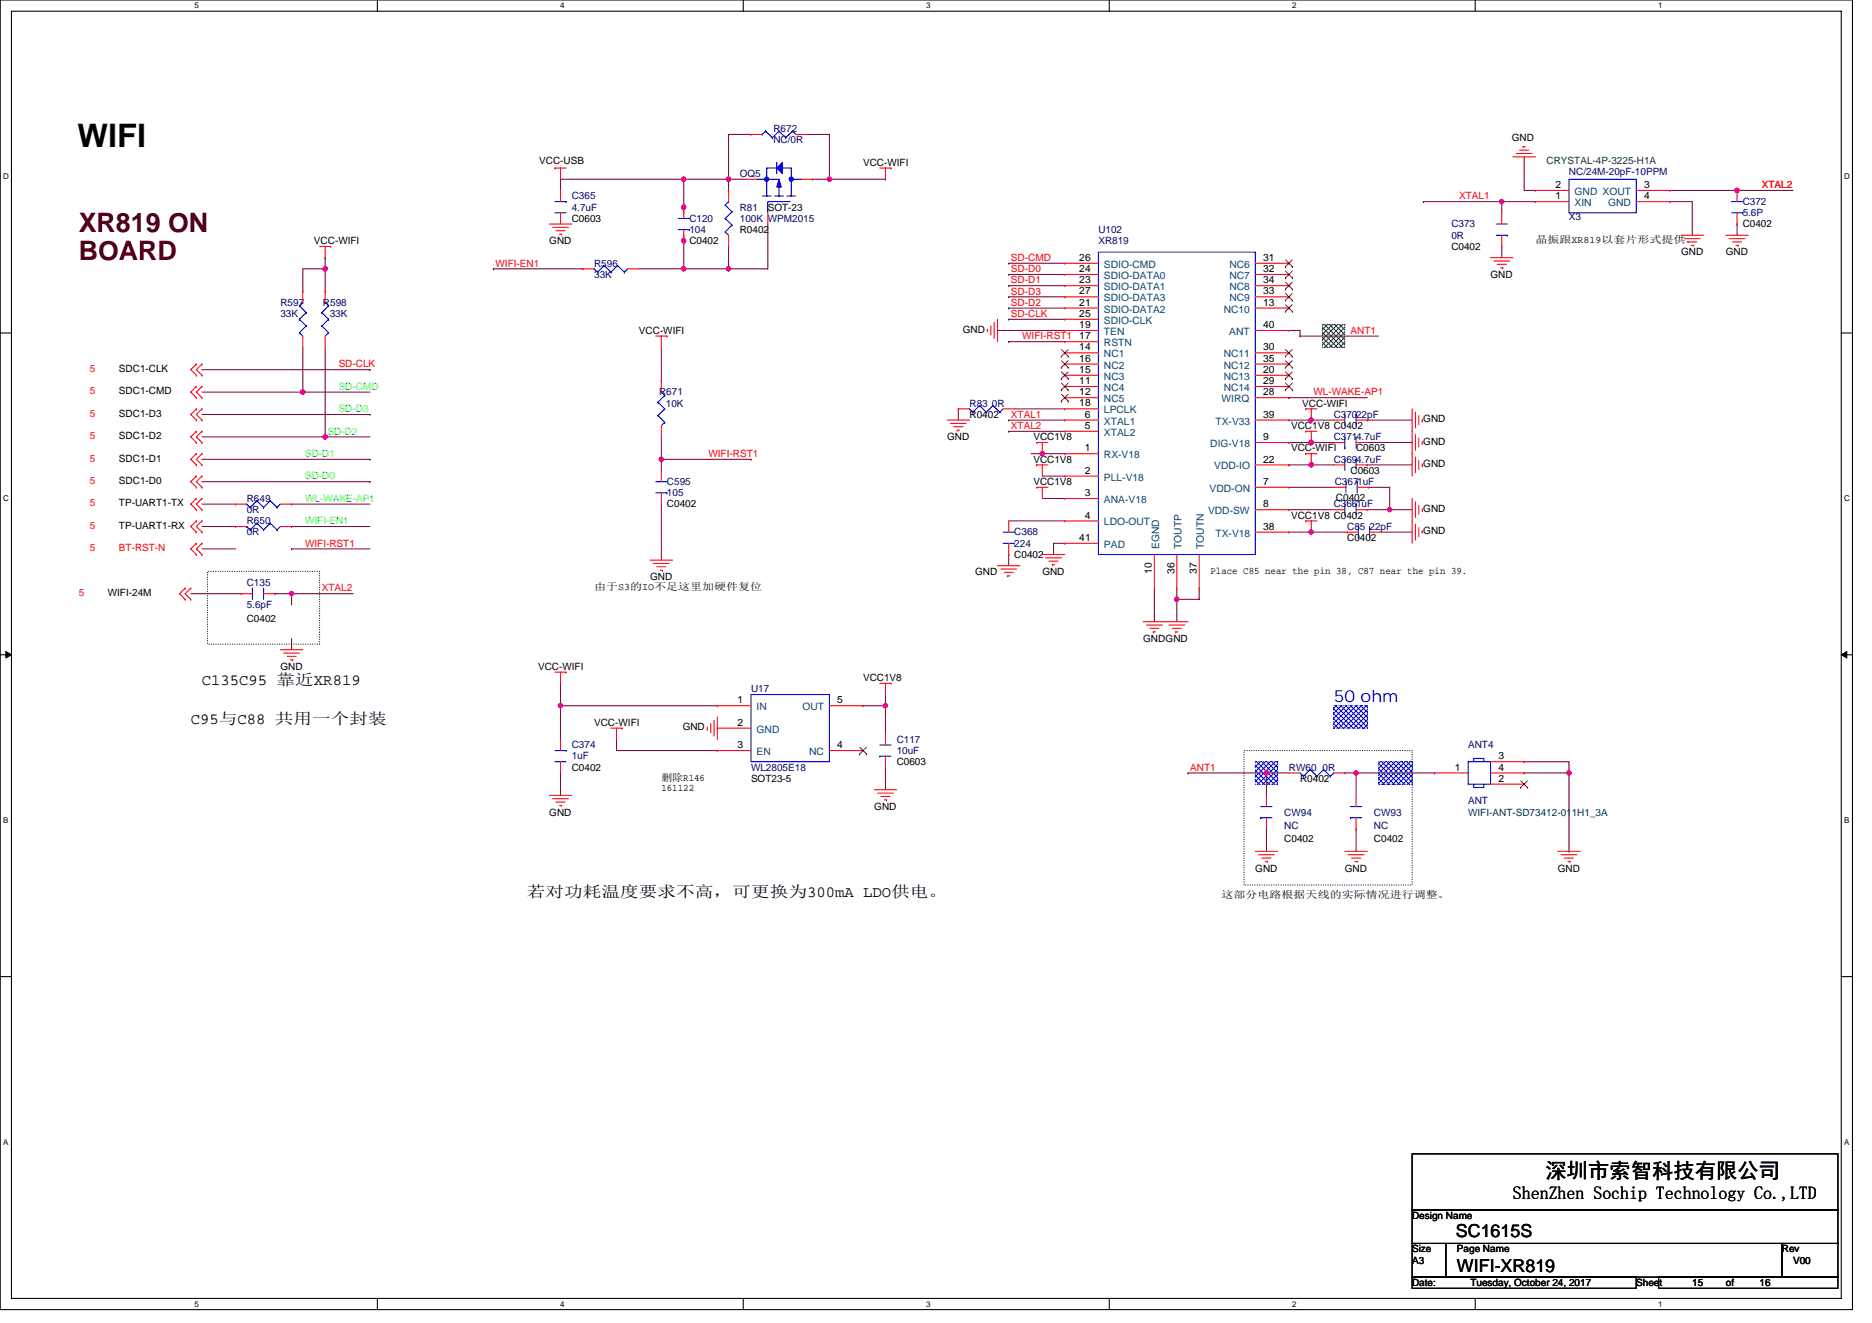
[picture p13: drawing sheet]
<svg xmlns="http://www.w3.org/2000/svg" width="297mm" height="210mm" viewBox="0 0 297 210" stroke-linecap="round" stroke-linejoin="round" font-family="sans-serif">
<defs><g id="words">
<text font-size="5.1" x="12.3" y="23.3">WIFI</text>
<g font-size="4.3" fill="#400000">
<text x="12.5" y="36.8">XR819 ON</text>
<text x="12.5" y="41.2">BOARD</text>
</g>
<text font-size="3.4" x="245.2" y="186.9">深圳市索智科技有限公司</text>
<g font-size="2.8">
<text x="240.1" y="190.4">ShenZhen Sochip Technology Co. ,,, LTD</text>
<text x="240.1" y="190.4">ShenZhen Sochip Technology Co.</text>
<text x="284" y="190.4">LTD</text>
<text x="231" y="196.3">SC1615S</text>
<text x="231.2" y="201.8">WIFI-XR819</text>
</g>
<text font-size="2.6" fill="#00f" x="211.6" y="111.4">50 ohm</text>
<g font-size="2.5">
<text x="32" y="108.6">C135C95 靠近XR819</text>
<text x="30.3" y="114.9">C95与C88 共用一个封装</text>
<text x="83.6" y="142.4">若对功耗温度要求不高，可更换为300mA LDO供电。</text>
</g>
<g font-size="1.6" fill="#000080">
<text x="122.7" y="21">R672</text>
<text x="122.7" y="22.8">NC/0R</text>
<text x="117.4" y="28.1">OQ5</text>
<text x="249" y="27.7">NC/24M-20pF-10PPM</text>
<text x="90.7" y="31.6">C365</text>
<text x="90.7" y="33.4">4.7uF</text>
<text x="109.4" y="35.2">C120</text>
<text x="117.4" y="33.4">R81</text>
<text x="117.4" y="35.2">100K WPM2015</text>
<text x="249" y="34.8">X3</text>
<text x="276.5" y="32.5">C372</text>
<text x="276.5" y="34.3">5.6P</text>
<text x="109.4" y="37">104</text>
<text x="174.3" y="37">U102</text>
<text x="174.3" y="38.8">XR819</text>
<text x="230.3" y="36.1">C373</text>
<text x="230.3" y="37.9">0R</text>
<text x="94.3" y="42.3">R596</text>
<text x="94.3" y="44.1">33K</text>
<text x="44.5" y="48.5">R597</text>
<text x="44.5" y="50.3">33K</text>
<text x="51.2" y="48.5">R598</text>
<text x="52.3" y="50.3">33K</text>
<text x="104.6" y="62.8">R671</text>
<text x="105.7" y="64.5">10K</text>
<text x="153.8" y="64.5">R83 0R</text>
<text x="211.6" y="66.3">C37022pF</text>
<text x="211.6" y="69.9">C3714.7uF</text>
<text x="105.8" y="77">C595</text>
<text x="211.6" y="73.4">C3694.7uF</text>
<text x="211.8" y="77">C3671uF</text>
<text x="39.2" y="79.7">R649</text>
<text x="39.2" y="81.4">0R</text>
<text x="39.2" y="83.2">R650</text>
<text x="105.8" y="78.8">105</text>
<text x="211.6" y="80.5">C3661uF</text>
<text x="39.2" y="85">0R</text>
<text x="160.9" y="85">C368</text>
<text x="160.9" y="86.8">224</text>
<text x="213.8" y="84.1">C85 22pF</text>
<text x="39.2" y="93">C135</text>
<text x="39.2" y="96.5">5.6pF</text>
<text x="119.2" y="109.9">U17</text>
<text x="90.7" y="118.8">C374</text>
<text x="142.3" y="117.9">C117</text>
<text x="142.3" y="119.7">10uF</text>
<text x="233" y="118.8">ANT4</text>
<text x="90.7" y="120.5">1uF</text>
<text x="119.2" y="122.3">WL2805E18</text>
<text x="204.5" y="122.3">RW60 0R</text>
<text x="203.8" y="129.4">CW94</text>
<text x="203.8" y="131.6">NC</text>
<text x="218" y="129.4">CW93</text>
<text x="218" y="131.6">NC</text>
<text x="233" y="127.7">ANT</text>
</g>
<g font-size="1.6">
<text x="239.9" y="22.4">GND</text>
<text x="85.6" y="26">VCC-USB</text>
<text x="136.9" y="26.3">VCC-WIFI</text>
<text x="246.8" y="29.8">2</text>
<text x="260.9" y="29.8">3</text>
<text x="90.7" y="35.2">C0603</text>
<text x="121.8" y="33.4">SOT-23</text>
<text x="246.8" y="31.6">1</text>
<text x="260.9" y="31.6">4</text>
<text x="49.8" y="38.8">VCC-WIFI</text>
<text x="87.2" y="38.8">GND</text>
<text x="109.4" y="38.8">C0402</text>
<text x="117.4" y="37">R0402</text>
<text x="171.3" y="41.4">26</text>
<text x="200.4" y="41.4">31</text>
<text x="230.3" y="39.6">C0402</text>
<text x="243.6" y="38.6">晶振跟XR819以套片形式提供。</text>
<text x="266.7" y="40.5">GND</text>
<text x="273.9" y="40.5">GND</text>
<text x="276.5" y="36.1">C0402</text>
<text x="171.3" y="43.2">24</text>
<text x="171.3" y="45">23</text>
<text x="171.3" y="46.7">27</text>
<text x="200.4" y="43.2">32</text>
<text x="200.4" y="45">34</text>
<text x="200.4" y="46.7">33</text>
<text x="236.5" y="44.1">GND</text>
<text x="101.4" y="53">VCC-WIFI</text>
<text x="152.8" y="52.8">GND</text>
<text x="171.3" y="48.5">21</text>
<text x="171.3" y="50.3">25</text>
<text x="171.3" y="52.1">19</text>
<text x="171.3" y="53.8">17</text>
<text x="200.4" y="48.5">13</text>
<text x="200.4" y="52.1">40</text>
<text x="18.9" y="59">SDC1-CLK</text>
<text x="171.3" y="55.6">14</text>
<text x="171.3" y="57.4">16</text>
<text x="171.3" y="59.2">15</text>
<text x="200.4" y="55.6">30</text>
<text x="200.4" y="57.4">35</text>
<text x="200.4" y="59.2">20</text>
<text x="18.9" y="62.6">SDC1-CMD</text>
<text x="171.3" y="61">11</text>
<text x="171.3" y="62.7">12</text>
<text x="171.3" y="64.5">18</text>
<text x="200.4" y="61">29</text>
<text x="200.4" y="62.7">28</text>
<text x="206.6" y="64.5">VCC-WIFI</text>
<text x="18.9" y="66.1">SDC1-D3</text>
<text x="18.9" y="69.7">SDC1-D2</text>
<text x="150.3" y="69.9">GND</text>
<text x="153.8" y="66.3">R0402</text>
<text x="164" y="69.9">VCC1V8</text>
<text x="172.1" y="66.3">6</text>
<text x="172.1" y="68.1">5</text>
<text x="172.1" y="71.6">1</text>
<text x="200.4" y="69.9">9</text>
<text x="200.4" y="66.3">39</text>
<text x="204.9" y="68.1">VCC1V8 C0402</text>
<text x="204.9" y="71.6">VCC-WIFI</text>
<text x="215.2" y="71.6">C0603</text>
<text x="225.8" y="67">GND</text>
<text x="225.8" y="70.6">GND</text>
<text x="18.9" y="73.3">SDC1-D1</text>
<text x="18.9" y="76.8">SDC1-D0</text>
<text x="164" y="73.4">VCC1V8</text>
<text x="164" y="77">VCC1V8</text>
<text x="172.1" y="75.2">2</text>
<text x="200.4" y="77">7</text>
<text x="200.4" y="73.4">22</text>
<text x="214.3" y="75.2">C0603</text>
<text x="225.8" y="74.1">GND</text>
<text x="18.9" y="83.9">TP-UART1-RX</text>
<text x="18.9" y="80.4">TP-UART1-TX</text>
<text x="105.8" y="80.5">C0402</text>
<text x="172.1" y="78.7">3</text>
<text x="172.1" y="82.3">4</text>
<text x="200.4" y="80.5">8</text>
<text x="204.9" y="82.3">VCC1V8 C0402</text>
<text x="212" y="79.5">C0402</text>
<text x="225.8" y="81.3">GND</text>
<text x="160.9" y="88.5">C0402</text>
<text x="171.3" y="85.9">41</text>
<text x="200.4" y="84.1">38</text>
<text x="213.8" y="85.9">C0402</text>
<text x="225.8" y="84.8">GND</text>
<text x="17.1" y="94.6">WIFI-24M</text>
<text x="94.3" y="93.7">由于S3的IO不足这里加硬件复位</text>
<text x="103.2" y="92.1">GND</text>
<text x="154.7" y="91.2">GND</text>
<text x="165.4" y="91.2">GND</text>
<text x="182.8" y="91.1" transform="rotate(-90 182.8 91.1)">10</text>
<text x="186.3" y="91.1" transform="rotate(-90 186.3 91.1)">36</text>
<text x="189.9" y="91.1" transform="rotate(-90 189.9 91.1)">37</text>
<text x="192.1" y="91">Place C85 near the pin 38, C87 near the pin 39.</text>
<text x="39.2" y="98.7">C0402</text>
<text x="181.4" y="101.9">GNDGND</text>
<text x="44.5" y="106.3">GND</text>
<text x="85.4" y="106.3">VCC-WIFI</text>
<text x="117" y="111.6">1</text>
<text x="132.9" y="111.6">5</text>
<text x="136.9" y="108.1">VCC1V8</text>
<text x="94.3" y="115.2">VCC-WIFI</text>
<text x="108.3" y="115.9">GND</text>
<text x="117" y="115.2">2</text>
<text x="117" y="118.7">3</text>
<text x="132.9" y="118.7">4</text>
<text x="90.7" y="122.3">C0402</text>
<text x="104.9" y="125.5">161122</text>
<text x="104.9" y="123.9">删除R146</text>
<text x="119.2" y="124.1">SOT23-5</text>
<text x="142.3" y="121.4">C0603</text>
<text x="206.3" y="124.1">R0402</text>
<text x="230.8" y="122.3">1</text>
<text x="237.8" y="124.1">2</text>
<text x="237.8" y="120.5">3</text>
<text x="237.8" y="122.3">4</text>
<text x="87.2" y="129.4">GND</text>
<text x="138.7" y="128.5">GND</text>
<text x="203.8" y="133.7">C0402</text>
<text x="218" y="133.7">C0402</text>
<text x="193.8" y="142.6">这部分电路根据天线的实际情况进行调整。</text>
<text x="199.2" y="138.3">GND</text>
<text x="213.4" y="138.3">GND</text>
<text x="247.2" y="138.3">GND</text>
<text x="224.1" y="193.4">Design Name</text>
<text x="224.1" y="200.6">A3</text>
<text x="224.1" y="198.8">Size</text>
<text x="231.2" y="198.8">Page Name</text>
<text x="282.7" y="198.8">Rev</text>
<text x="284.5" y="200.6">V00</text>
<text x="224.1" y="204.1">Date:</text>
<text x="233.3" y="204.1">Tuesday, October 24, 2017</text>
<text x="259.6" y="204.1">Sheet</text>
<text x="268.5" y="204.1">15</text>
<text x="273.9" y="204.1">of</text>
<text x="279.2" y="204.1">16</text>
</g>
<text font-size="1.6" fill="#008000" x="245.4" y="26">CRYSTAL-4P-3225-H1A</text>
<g font-size="1.6" fill="#f00">
<text x="279.5" y="29.9">XTAL2</text>
<text x="231.5" y="31.6">XTAL1</text>
<text x="160.4" y="41.4">SD-CMD</text>
<text x="78.6" y="42.3">WIFI-EN1</text>
<text x="160.4" y="45">SD-D1</text>
<text x="160.4" y="46.8">SD-D3</text>
<text x="160.4" y="43.2">SD-D0</text>
<text x="160.4" y="50.3">SD-CLK</text>
<text x="160.4" y="48.5">SD-D2</text>
<text x="162.2" y="53.9">WIFI-RST1</text>
<text x="214.3" y="53">ANT1</text>
<text x="14.3" y="59">5</text>
<text x="53.7" y="58.3">SD-CLK</text>
<text x="14.3" y="62.6">5</text>
<text x="208.4" y="62.8">WL-WAKE-AP1</text>
<text x="14.3" y="66.1">5</text>
<text x="14.3" y="69.7">5</text>
<text x="160.4" y="66.3">XTAL1</text>
<text x="160.4" y="68.1">XTAL2</text>
<text x="14.3" y="73.3">5</text>
<text x="14.3" y="76.8">5</text>
<text x="112.4" y="72.5">WIFI-RST1</text>
<text x="14.3" y="83.9">5</text>
<text x="14.3" y="80.4">5</text>
<text x="14.3" y="87.5">5</text>
<text x="18.9" y="87.5">BT-RST-N</text>
<text x="48.4" y="86.8">WIFI-RST1</text>
<text x="12.5" y="94.6">5</text>
<text x="51.1" y="93.9">XTAL2</text>
<text x="188.9" y="122.3">ANT1</text>
</g>
<g font-size="1.6" fill="#004080">
<text x="249.8" y="32.7">XIN</text>
<text x="249.8" y="30.9">GND XOUT</text>
<text x="255.2" y="32.7">GND</text>
<text x="175.2" y="42.5">SDIO-CMD</text>
<text x="175.2" y="44.3">SDIO-DATA0</text>
<text x="175.2" y="46.1">SDIO-DATA1</text>
<text x="175.2" y="47.8">SDIO-DATA3</text>
<text x="195.1" y="42.5">NC6</text>
<text x="195.1" y="44.3">NC7</text>
<text x="195.1" y="46.1">NC8</text>
<text x="195.1" y="47.8">NC9</text>
<text x="175.2" y="49.6">SDIO-DATA2</text>
<text x="175.2" y="51.4">SDIO-CLK</text>
<text x="175.2" y="53.2">TEN</text>
<text x="194.2" y="49.6">NC10</text>
<text x="195" y="53.2">ANT</text>
<text x="175.2" y="54.9">RSTN</text>
<text x="175.2" y="56.7">NC1</text>
<text x="175.2" y="58.5">NC2</text>
<text x="194.2" y="56.7">NC11</text>
<text x="194.2" y="58.5">NC12</text>
<text x="175.2" y="60.3">NC3</text>
<text x="175.2" y="62.1">NC4</text>
<text x="175.2" y="63.8">NC5</text>
<text x="175.2" y="65.6">LPCLK</text>
<text x="193.8" y="63.8">WIRQ</text>
<text x="194.2" y="60.3">NC13</text>
<text x="194.2" y="62.1">NC14</text>
<text x="175.2" y="67.4">XTAL1</text>
<text x="175.2" y="69.2">XTAL2</text>
<text x="192" y="71">DIG-V18</text>
<text x="192.9" y="67.4">TX-V33</text>
<text x="175.2" y="72.7">RX-V18</text>
<text x="175.2" y="76.3">PLL-V18</text>
<text x="192.7" y="74.5">VDD-IO</text>
<text x="175.2" y="79.8">ANA-V18</text>
<text x="175.2" y="83.4">LDO-OUT</text>
<text x="191.7" y="81.6">VDD-SW</text>
<text x="191.9" y="78.1">VDD-ON</text>
<text x="175.2" y="87">PAD</text>
<text x="183.9" y="87.1" transform="rotate(-90 183.9 87.1)">EGND</text>
<text x="187.5" y="87.1" transform="rotate(-90 187.5 87.1)">TOUTP</text>
<text x="191" y="87.1" transform="rotate(-90 191 87.1)">TOUTN</text>
<text x="192.9" y="85.2">TX-V18</text>
<text x="120.1" y="112.7">IN</text>
<text x="127.3" y="112.7">OUT</text>
<text x="120.1" y="116.3">GND</text>
<text x="120.1" y="119.8">EN</text>
<text x="128.4" y="119.8">NC</text>
</g>
<g font-size="1.6" fill="#0f0">
<text x="53.7" y="65.4">SD-D3</text>
<text x="53.7" y="61.9">SD-CMD</text>
<text x="52" y="69">SD-D2</text>
<text x="48.4" y="76.1">SD-D0</text>
<text x="48.4" y="72.5">SD-D1</text>
<text x="48.4" y="79.7">WL-WAKE-AP1</text>
<text x="48.4" y="83.2">WIFI-EN1</text>
</g>
<text font-size="1.6" fill="#004040" x="233" y="129.4">WIFI-ANT-SD73412-011H1_3A</text>
<g font-size="1.3">
<text x="30.8" y="1.3">5</text>
<text x="88.9" y="1.3">4</text>
<text x="147" y="1.3">3</text>
<text x="205" y="1.3">2</text>
<text x="263.1" y="1.3">1</text>
<text x=".5" y="28.4">D</text>
<text x="292.6" y="28.4">D</text>
<text x=".5" y="79.5">C</text>
<text x="292.6" y="79.5">C</text>
<text x=".5" y="130.6">B</text>
<text x="292.6" y="130.6">B</text>
<text x=".5" y="181.7">A</text>
<text x="292.6" y="181.7">A</text>
<text x="30.8" y="207.4">5</text>
<text x="88.9" y="207.4">4</text>
<text x="147" y="207.4">3</text>
<text x="205" y="207.4">2</text>
<text x="263.1" y="207.4">1</text>
</g>
</g></defs>
<path d="M0 0h293.9v207.9h-293.9zM1.8 1.8h290.4v204.3h-290.4z" fill="none" stroke="#000" stroke-width=".17"/>
<g fill="#fff">
<path d="M30.8 .2h.7v1.4h-.7z"/>
<path d="M30.8 206.3h.7v1.4h-.7z"/>
</g>
<path d="M59.9 0v1.8M59.9 206.1v1.8" fill="none" stroke="#000" stroke-width=".17"/>
<g fill="#fff">
<path d="M88.9 .2h.7v1.4h-.7z"/>
<path d="M88.9 206.3h.7v1.4h-.7z"/>
</g>
<path d="M117.9 0v1.8M117.9 206.1v1.8" fill="none" stroke="#000" stroke-width=".17"/>
<g fill="#fff">
<path d="M147 .2h.7v1.4h-.7z"/>
<path d="M147 206.3h.7v1.4h-.7z"/>
</g>
<path d="M176 0v1.8M176 206.1v1.8" fill="none" stroke="#000" stroke-width=".17"/>
<g fill="#fff">
<path d="M205 .2h.7v1.4h-.7z"/>
<path d="M205 206.3h.7v1.4h-.7z"/>
</g>
<path d="M234.1 0v1.8M234.1 206.1v1.8" fill="none" stroke="#000" stroke-width=".17"/>
<g fill="#fff">
<path d="M263.1 .2h.7v1.4h-.7z"/>
<path d="M263.1 206.3h.7v1.4h-.7z"/>
<path d="M.5 27.3h.9v1.4h-.9z"/>
<path d="M292.6 27.3h.9v1.4h-.9z"/>
<path d="M.5 78.4h.9v1.4h-.9z"/>
<path d="M292.6 78.4h.9v1.4h-.9z"/>
</g>
<path d="M0 52.9h1.8M292.2 52.9h1.7" fill="none" stroke="#000" stroke-width=".17"/>
<g fill="#fff">
<path d="M.5 129.5h.8v1.4h-.8z"/>
<path d="M292.6 129.5h.9v1.4h-.9z"/>
</g>
<path d="M0 103.9h1.8M292.2 103.9h1.7" fill="none" stroke="#000" stroke-width=".17"/>
<path d="M.9 103.4l.9 .5-.9 .5zM292.2 103.9l.8-.5v1z" fill="#000" stroke="#000" stroke-width=".16"/>
<g fill="#fff">
<path d="M.5 180.5h.8v1.4h-.8z"/>
<path d="M292.6 180.5h.9v1.4h-.9z"/>
</g>
<path d="M0 155h1.8M292.2 155h1.7M224.1 183.1h67.5v8.9h-67.5zM224.1 192h67.5v5.4h-67.5zM224.1 197.4h5.3v5.3h-5.3zM229.4 197.4h53.3v5.3h-53.3zM282.7 197.4h8.9v5.3h-8.9zM224.1 202.7h35.5v1.8h-35.5zM263.2 202.7h28.4v1.8h-28.4z" fill="none" stroke="#000" stroke-width=".17"/>
<path d="M32.9 90.7h17.8v11.5h-17.8zM197.4 119.1h26.7v21.4h-26.7z" fill="none" stroke="#000" stroke-width=".17" stroke-dasharray="0 .3"/>
<path d="M209.8 51.6h3.6v3.5h-3.6z" fill-rule="evenodd" fill="#008000" stroke="#008000" stroke-width=".17" stroke-dasharray="0 .3"/>
<g fill="#00f" stroke="#00f" stroke-width=".17" stroke-dasharray="0 .3">
<path d="M211.6 112h5.4v3.6h-5.4z" fill-rule="evenodd"/>
<path d="M199.2 120.9h3.5v3.6h-3.5z" fill-rule="evenodd"/>
<path d="M218.7 120.9h5.4v3.6h-5.4z" fill-rule="evenodd"/>
</g>
<g fill="none" stroke="#800040" stroke-width=".17">
<path d="M88.9 30.2v-1.8h19.6v4.5M108.5 28.4h.1M108.5 32.9h.1M108.5 37.3v5.4M108.5 28.4h7.1M108.5 32.9v.9M115.6 39.1v3.6M115.6 28.4v1.8M115.6 28.4h2.7M119.2 21.3h-3.6v7.1M121.8 35.6v7.1h-6.2M128.1 21.3h3.5"/>
<path d="M128.9 28.4h2.7M131.6 21.3h.1M131.6 28.4h8.9M131.6 21.3v7.1M140.5 28.4h.1M225.8 32h.1M225.8 32h17.8M238.3 39.1v1.8M238.3 32h.1M238.3 32v1.8M241.8 24.9v5.3h1.8M265 32h3.5v5.3"/>
<path d="M265 30.2h10.6M275.6 30.2h.1M275.6 35.6v1.7M275.6 30.2h8.9M32 58.7h26.7M48 55.1v7.1M51.6 42.7h-3.6v3.5M51.6 40.9h.1M51.6 42.7v3.5M51.6 55.1v14.2M51.6 40.9v1.8M58.7 58.7h.1"/>
<path d="M78.3 42.7h.1M78.3 42.7h14.2M101.4 42.7h7.1M104.9 55.1v5.4M108.5 42.7h.1M108.5 42.7h7.1M158.3 52.5h10.6M160.1 50.7h.1M160.1 45.3h.1M160.1 47.1h.1M160.1 48.9h.1M160.1 41.8h.1"/>
<path d="M160.1 43.6h.1M160.1 54.2h.1M160.1 50.7h8.8M160.1 45.3h8.8M160.1 47.1h8.8M160.1 48.9h8.8M160.1 41.8h8.8M160.1 43.6h8.8M160.1 54.2h8.8M204.5 52.5h1.8v.8M206.3 53.3h.1M206.3 53.3h12.4"/>
<path d="M32 62.2h26.7M32 69.3h26.7M32 65.8h26.7M32 76.5h26.7M32 72.9h26.7M48 62.2h.1M51.6 69.3h.1M58.7 65.8h.1M58.7 76.5h.1M58.7 72.9h.1M104.9 69.3v3.6M104.9 72.9v1.8"/>
<path d="M104.9 72.9h14.3M119.2 72.9h.1M152.1 64.9v1.8M160.1 66.7h.1M160.1 68.5h.1M160.1 66.7h8.8M160.1 68.5h8.8M160.9 64.9h8M163.6 72h1.8M165.4 75.6h3.5M165.4 79.1h3.5M165.4 72h.1"/>
<path d="M165.4 72h3.5M204.5 70.2h.1M204.5 77.3h7.3M204.5 73.8h.1M204.5 66.7h3.6M204.5 73.8h7.1M204.5 70.2h7.1M204.5 63.1h.1M204.5 63.1h12.5M208.1 66.7h.1M208.1 66.7h3.5M217 73.8h7.1"/>
<path d="M217 66.7h7.1M217 70.2h7.1M217.1 77.3h3.4v3.6M30.3 94.2h8M32 87.1h5.4M32 83.6h5.4M32 80h5.4M43.6 94.2h.1M43.6 94.2h12.4M46.3 94.2v1.8M46.3 94.2h.1M46.3 80h.1"/>
<path d="M46.3 83.6h.1M46.3 87.1h.1M46.3 80h12.4M46.3 83.6h12.4M46.3 87.1h12.4M104.9 80v8.9M160.1 82.7h8.8M160.1 88v1.8M168.9 86.2h-1.7v1.8M183.2 93.3v5.4M186.7 95.1h.1M186.7 93.3v5.4"/>
<path d="M190.3 93.3v1.8h-3.6M204.5 80.9h7.1M204.5 84.5h3.6M208.1 84.5h.1M208.1 84.5h5.7M217 80.9h3.5M219.1 84.5h5M220.5 80.9h.1M220.5 80.9h3.6M46.3 101.3v1.8M88.9 112h.1M88.9 108.5v8.8"/>
<path d="M88.9 112h24.9M97.8 117.3v1.8h16M136.9 112h3.6v4.5M140.5 110.2h.1M140.5 110.2v1.8M88.9 122.7v3.5M140.5 121.8v3.5M188.5 122.7h.1M188.5 122.7h16M201 122.7h.1M201 122.7v3.5M201 131.6v3.5"/>
<path d="M213.4 122.7h1.8M215.2 122.7v3.5M215.2 131.6v3.5M215.2 122.7h12.4M227.6 122.7h.1M241.8 120.9h7.2v1.8M241.8 122.7h7.2v12.4M249 135.1h.1"/>
</g>
<g fill="#f0f" stroke="#f0f" stroke-width=".17">
<circle cx="115.6" cy="28.4" r=".35"/>
<circle cx="108.5" cy="28.4" r=".35"/>
<circle cx="108.5" cy="32.9" r=".35"/>
<circle cx="108.5" cy="38.2" r=".35"/>
<circle cx="51.6" cy="42.7" r=".35"/>
<circle cx="208.1" cy="70.2" r=".35"/>
<circle cx="208.1" cy="73.8" r=".35"/>
<circle cx="208.1" cy="84.4" r=".35"/>
<circle cx="220.5" cy="80.9" r=".35"/>
<circle cx="208.1" cy="66.7" r=".35"/>
<circle cx="165.4" cy="72" r=".35"/>
<circle cx="186.7" cy="95.1" r=".35"/>
<circle cx="48" cy="62.2" r=".35"/>
<circle cx="51.6" cy="69.3" r=".35"/>
<circle cx="46.3" cy="94.2" r=".35"/>
<circle cx="200.9" cy="122.7" r=".35"/>
<circle cx="215.2" cy="122.7" r=".35"/>
<circle cx="275.6" cy="30.2" r=".35"/>
<circle cx="238.3" cy="32" r=".35"/>
<circle cx="140.5" cy="112" r=".35"/>
<circle cx="88.9" cy="112" r=".35"/>
<circle cx="115.6" cy="42.7" r=".35"/>
<circle cx="108.5" cy="42.7" r=".35"/>
<circle cx="248.9" cy="122.7" r=".35"/>
<circle cx="104.9" cy="72.9" r=".35"/>
<circle cx="131.6" cy="28.4" r=".35"/>
</g>
<g fill="none" stroke="#f00" stroke-width=".17">
<path d="M50.7 39.1h1.8M51.6 39.1v1.8M52.5 39.1h.1M87.2 35.6h3.5M87.7 36.1h2.5M88.1 26.7h.1M88.1 26.7h1.7M88.2 36.6h1.5M88.8 37.2h.3M88.9 26.7v1.7M88.9 33.8v1.8M88.9 30.2h.1"/>
<path d="M88.9 30.2v1.8M89.1 37.2h.1M108.5 32.9v1.8M108.5 38.2h.1M108.5 36.4v1.8M115.6 37.3v1.8M115.6 30.2h.1M115.6 30.2v1.8M118.3 28.4h1.8M119.2 21.3h.1M119.2 21.3h1.7M121.8 33.8v1.8"/>
<path d="M126.3 21.3h1.8M127.2 28.4h1.7M128.9 28.4h.1M139.6 26.7h1.8M140.5 26.7v1.7M141.4 26.7h.1M238.3 33.8v1.8M238.3 39.1h.1M238.3 37.3v1.8M240.1 24.9h3.5M240.6 24.4h2.5M241.1 23.8h1.5"/>
<path d="M241.7 23.3h.1M241.7 23.3h.3M243.6 32h.1M243.6 30.2h.1M243.6 32h5.4M243.6 30.2h5.4M259.6 32h5.4M259.6 30.2h5.4M265 30.2h.1M265 32h.1M266.7 37.3h3.6M267.3 37.9h2.5"/>
<path d="M267.8 38.4h1.4M268.3 38.9h.4M268.7 38.9h.1M273.9 37.3h3.5M274.4 37.9h2.5M274.9 38.4h1.4M275.5 38.9h.3M275.6 30.2v1.8M275.6 35.6h.1M275.6 33.8v1.8M275.8 38.9h.1M31.2 59.6h.1"/>
<path d="M31.2 57.8h.1M31.2 57.8l-.9 .9 .9 .9M32 59.6h.1M32 57.8h.1M32 57.8l-.8 .9 .8 .9M48 53.3v1.8M48 46.2h.1M48 46.2v1.8M51.6 53.3v1.8M51.6 46.2h.1M51.6 46.2v1.8M92.5 42.7h.1"/>
<path d="M92.5 42.7h1.8M99.6 42.7h1.8M104.1 53.3h1.7M104.9 53.3v1.8M105.8 53.3h.1M156.7 52.3h.1M156.7 52.3v.3M157.2 51.7v1.5M157.8 51.2v2.5M158.3 50.7v3.5M168.9 41.8h.1M168.9 43.6h.1"/>
<path d="M168.9 45.3h.1M168.9 47.1h.1M168.9 48.9h.1M168.9 50.7h.1M168.9 52.5h.1M168.9 54.2h.1M168.9 56h.1M168.9 57.8h.1M168.9 59.6h.1M168.9 41.8h5.4M168.9 43.6h5.4M168.9 45.3h5.4"/>
<path d="M168.9 47.1h5.4M168.9 48.9h5.4M168.9 50.7h5.4M168.9 52.5h5.4M168.9 54.2h5.4M168.9 56h5.4M168.9 57.8h5.4M168.9 59.6h5.4M199.2 41.8h5.3M199.2 43.6h5.3M199.2 45.3h5.3M199.2 47.1h5.3"/>
<path d="M199.2 48.9h5.3M199.2 52.5h5.3M199.2 56h5.3M199.2 57.8h5.3M199.2 59.6h5.3M204.5 41.8h.1M204.5 43.6h.1M204.5 45.3h.1M204.5 47.1h.1M204.5 48.9h.1M204.5 52.5h.1M204.5 56h.1"/>
<path d="M204.5 57.8h.1M204.5 59.6h.1M236.5 40.9h3.6M237 41.4h2.5M237.6 42h1.4M238.1 42.5h.4M238.5 42.5h.1M31.2 73.8h.1M31.2 72h.1M31.2 66.7h.1M31.2 64.9h.1M31.2 70.2h.1"/>
<path d="M31.2 68.5h.1M31.2 77.3h.1M31.2 75.6h.1M31.2 79.1h.1M31.2 63.1h.1M31.2 61.3h.1M31.2 72l-.9 .9 .9 .9M31.2 64.9l-.9 .9 .9 .9M31.2 68.5l-.9 .8 .9 .9M31.2 75.6l-.9 .9 .9 .8M31.2 79.1l-.9 .9 .9 .9M31.2 61.3l-.9 .9 .9 .9"/>
<path d="M32 73.8h.1M32 72h.1M32 66.7h.1M32 64.9h.1M32 70.2h.1M32 68.5h.1M32 77.3h.1M32 75.6h.1M32 79.1h.1M32 63.1h.1M32 61.3h.1M32 72l-.8 .9 .8 .9"/>
<path d="M32 64.9l-.8 .9 .8 .9M32 68.5l-.8 .8 .8 .9M32 75.6l-.8 .9 .8 .8M32 79.1l-.8 .9 .8 .9M32 61.3l-.8 .9 .8 .9M104.9 74.7v1.8M104.9 67.6v1.7M104.9 60.5h.1M104.9 60.5v1.7M104.9 78.2v1.8M150.3 66.7h3.5M150.8 67.2h2.5"/>
<path d="M151.3 67.7h1.5M151.9 68.3h.1M151.9 68.3h.3M152.1 64.9h.1M152.1 64.9h1.7M159.2 64.9h1.7M164.5 70.2h.1M164.5 73.8h.1M164.5 77.3h.1M164.5 70.2h1.8M164.5 73.8h1.8M164.5 77.3h1.8"/>
<path d="M165.4 70.2v1.8M165.4 73.8v1.8M165.4 77.3v1.8M168.9 61.3h.1M168.9 63.1h.1M168.9 64.9h.1M168.9 66.7h.1M168.9 68.5h.1M168.9 79.1h.1M168.9 72h.1M168.9 75.6h.1M168.9 64.9h5.4"/>
<path d="M168.9 68.5h5.4M168.9 72h5.4M168.9 61.3h5.4M168.9 63.1h5.4M168.9 66.7h5.4M168.9 79.1h5.4M168.9 75.6h5.4M199.2 70.2h5.3M199.2 73.8h5.3M199.2 77.3h5.3M199.2 61.3h5.3M199.2 63.1h5.3"/>
<path d="M199.2 66.7h5.3M204.5 61.3h.1M204.5 63.1h.1M204.5 66.7h.1M204.5 70.2h.1M204.5 73.8h.1M204.5 77.3h.1M207.2 64.9h.1M207.2 68.5h.1M207.2 72h.1M207.2 64.9h1.8M207.2 68.5h1.8"/>
<path d="M207.2 72h1.8M208.1 64.9v1.8M208.1 68.5v1.7M208.1 72v1.8M211.6 73.8h1.8M211.6 66.7h1.8M211.6 70.2h.1M211.6 70.2h1.8M211.8 77.3h1.8M215.2 70.2h1.8M215.2 73.8h1.8M215.2 66.7h1.8"/>
<path d="M215.3 77.3h1.8M217 73.8h.1M217 66.7h.1M217.1 77.3h.1M224.1 64.9v10.7M224.1 79.1v7.1M224.6 65.4v2.5M224.6 79.7v2.4M224.6 69v2.5M224.6 72.5v2.5M225.1 66v1.4M225.1 69.5v1.5"/>
<path d="M225.1 73.1v1.4M225.7 66.8h.1M225.7 70.4h.1M225.7 74h.1M225.7 66.5v.3M225.7 70.1v.3M225.7 73.6v.4M29.4 95.1h.1M29.4 93.3h.1M29.4 93.3l-.9 .9 .9 .9M30.3 95.1h.1M30.3 93.3h.1"/>
<path d="M30.3 93.3l-.9 .9 .9 .9M31.2 88h.1M31.2 86.2h.1M31.2 84.5h.1M31.2 82.7h.1M31.2 80.9h.1M31.2 86.2l-.9 .9 .9 .9M31.2 82.7l-.9 .9 .9 .9M32 88h.1M32 86.2h.1M32 84.5h.1M32 82.7h.1"/>
<path d="M32 80.9h.1M32 86.2l-.8 .9 .8 .9M32 82.7l-.8 .9 .8 .9M37.4 80h.1M37.4 83.6h.1M37.4 80h1.8M37.4 83.6h1.8M38.3 94.2h.1M38.3 94.2h1.7M41.8 94.2h1.8M44.5 80h1.8M44.5 83.6h1.8"/>
<path d="M103.2 88.9h3.5M103.7 89.4h2.5M104.2 90h1.5M104.8 90.5h.3M104.9 80h.1M105.1 90.5h.1M158.3 89.8h3.5M158.8 90.3h2.5M159.3 90.8h1.5M159.9 91.4h.1M159.9 91.4h.3M160.1 82.7v1.8"/>
<path d="M160.1 88h.1M160.1 86.2v1.8M165.4 88h3.5M165.9 88.5h2.5M166.5 89.1h1.4M167 89.6h.1M167 89.6h.3M168.9 86.2h.1M168.9 82.7h.1M168.9 82.7h5.4M168.9 86.2h5.4M181.4 98.7h7.1"/>
<path d="M181.9 99.2h2.5M182.5 99.7h1.4M183.2 93.3h.1M183.2 88v5.3M185.5 99.2h2.5M186 99.7h1.4M186.7 93.3h.1M186.7 88v5.3M190.3 93.3h.1M190.3 88v5.3M199.2 80.9h5.3M199.2 84.5h5.3"/>
<path d="M204.5 84.5h.1M204.5 80.9h.1M207.2 82.7h.1M207.2 82.7h1.8M208.1 82.7v1.8M211.6 80.9h1.8M213.8 84.5h.1M213.8 84.5h1.7M215.2 80.9h1.8M217 80.9h.1M217.3 84.5h1.8M224.6 83.2v2.5"/>
<path d="M225.1 83.7v1.5M225.1 80.2v1.4M225.7 84.3h.1M225.7 81.1h.1M225.7 80.7v.4M225.7 84.3v.3M44.5 103.1h3.5M45 103.7h2.5M45.5 104.2h1.5M46.1 104.7h.3M46.4 104.7h.1M88.1 106.7h1.7"/>
<path d="M88.9 106.7v1.8M88.9 117.3h.1M88.9 117.3v1.8M89.8 106.7h.1M96.9 115.6h1.8M97.8 115.6v1.7M98.7 115.6h.1M112.2 115.7h.1M112.2 115.4v.3M112.8 114.9v1.4M113.3 114.3v2.5M113.8 113.8v3.5"/>
<path d="M113.8 112h.1M113.8 115.6h.1M113.8 119.1h.1M113.8 115.6h5.4M113.8 112h5.4M113.8 119.1h5.4M131.6 112h5.3M131.6 119.1h5.3M136.9 119.1h.1M136.9 112h.1M139.6 108.5h1.8M140.5 108.5v1.7"/>
<path d="M140.5 116.5v1.7M141.4 108.5h.1M183 100.3h.1M183 100.3h.3M186.6 100.3h.1M186.6 100.3h.3M87.2 126.2h3.5M87.7 126.8h2.5M88.2 127.3h1.5M88.8 127.8h.3M88.9 120.9v1.8M89.1 127.8h.1"/>
<path d="M138.7 125.3h3.6M139.3 125.9h2.4M139.8 126.4h1.4M140.3 127h.4M140.5 121.8h.1M140.5 120v1.8M140.7 127h.1M199.2 135.1h3.5M199.7 135.7h2.5M200.2 136.2h1.5M200.8 136.7h.3M201 126.2v1.8"/>
<path d="M201 131.6h.1M201 129.8v1.8M201.1 136.7h.1M204.5 122.7h1.8M211.6 122.7h1.8M213.4 135.1h3.6M213.4 122.7h.1M213.9 135.7h2.5M214.5 136.2h1.4M215 136.7h.3M215.2 126.2v1.8M215.2 131.6h.1"/>
<path d="M215.2 129.8v1.8M215.3 136.7h.1M227.6 122.7h.1M227.6 122.7h5.4M236.5 122.7h5.3M236.5 124.5h5.3M236.5 120.9h5.3M241.8 124.5h.1M241.8 120.9h.1M241.8 122.7h.1M247.2 135.1h3.5M247.7 135.7h2.5"/>
<path d="M248.2 136.2h1.5M248.8 136.7h.3M249.1 136.7h.1"/>
</g>
<g fill="none" stroke="#00f" stroke-width=".17">
<path d="M88.1 33.8h1.7M88.1 32h1.7M89.8 32h.1M107.6 34.7h1.8M107.6 36.4h1.8M109.4 36.4h.1M115.1 36.8h.1M115.1 34.7h.1M115.1 32.5h.1M115.1 36.8l.5 .5M115.1 34.7l1 1M115.1 32.5l1 1.1"/>
<path d="M115.6 32h.1M115.6 32l-.5 .5M116.1 35.7h.1M116.1 33.6h.1M116.1 35.7l-1 1.1M116.1 33.6l-1 1.1M120.1 28.4h3.5M120.9 21.3h.1M120.9 31.1h1.5M121.5 20.8h.1M121.5 20.8l1.1 1.1M121.5 20.8l-.6 .5"/>
<path d="M122.6 21.9h.1M122.9 31.1h1.4M123.3 26.7h-1.6v4.4M123.3 25.8h.1M123.3 25.8v1.8M123.6 20.8h.1M123.6 29.3v1.8M123.6 20.8l1.1 1.1M123.6 20.8l-1 1.1M124.1 26.7h1.5v4.4M124.7 21.9h.1M124.9 31.1h1.4"/>
<path d="M125.4 32h-3.6v1.8M125.6 28.4h1.6M125.7 20.8h.1M125.7 20.8l.6 .5M125.7 20.8l-1 1.1M237.4 35.6h1.8M237.4 37.3h1.8M239.2 37.3h.1M249 28.4h10.6v5.4h-10.6zM274.7 32h1.8M274.7 33.8h1.8M276.5 33.8h.1"/>
<path d="M47.5 52.8h.1M47.5 50.7h.1M47.5 48.5h.1M47.5 52.8l.5 .5M47.5 50.7l1.1 1M47.5 48.5l1.1 1.1M48 48h.1M48 48l-.5 .5M48.6 51.7h.1M48.6 49.6h.1M48.6 51.7l-1.1 1.1M48.6 49.6l-1.1 1.1"/>
<path d="M51.1 51.7h.1M51.1 49.6h.1M51.1 51.7l1 1.1M51.1 49.6l1 1.1M51.6 48h.1M51.6 48l.5 .5M52.1 52.8h.1M52.1 50.7h.1M52.1 48.5h.1M52.1 52.8l-.5 .5M52.1 50.7l-1 1M52.1 48.5l-1 1.1"/>
<path d="M94.3 42.7h.1M94.3 42.7l.5 .5M94.8 43.2h.1M95.9 42.1h.1M95.9 42.1l1 1.1M95.9 42.1l-1.1 1.1M96.9 43.2h.1M98 42.1h.1M98 42.1l1.1 1.1M98 42.1l-1.1 1.1M99.1 43.2h.1M99.6 42.7l-.5 .5"/>
<path d="M174.3 40h24.9v48h-24.9zM40.8 79.5h.1M40.8 79.5l1 1M40.8 79.5l-1.1 1M42.9 79.5h.1M42.9 79.5l1.1 1M42.9 79.5l-1.1 1M104.1 76.5h1.7M104.1 78.2h1.7M104.4 66h.1M104.4 63.8h.1M104.4 66l1.1 1"/>
<path d="M104.4 63.8l1.1 1.1M104.9 62.2h.1M104.9 62.2l.6 .6M105.5 67h.1M105.5 64.9h.1M105.5 62.8h.1M105.5 67l-.6 .6M105.5 64.9l-1.1 1.1M105.5 62.8l-1.1 1M105.8 78.2h.1M153.8 64.9h.1M153.8 64.9l.6 .5"/>
<path d="M154.4 65.4h.1M155.4 64.4h.1M155.4 64.4l1.1 1M155.4 64.4l-1 1M156.5 65.4h.1M157.6 64.4h.1M157.6 64.4l1 1M157.6 64.4l-1.1 1M158.6 65.4h.1M159.2 64.9l-.6 .5M213.4 72.9v1.8M213.4 65.8v1.8"/>
<path d="M213.4 71.1h.1M213.4 69.3v1.8M213.6 76.5v1.7M215.2 72.9h.1M215.2 65.8h.1M215.2 69.3v1.8M215.2 65.8v1.8M215.2 72.9v1.8M215.3 76.5h.1M215.3 76.5v1.7M39.2 80h.1M39.2 83.6h.1"/>
<path d="M39.2 80l.5 .5M39.2 83.6l.5 .5M39.7 80.5h.1M39.7 84.1h.1M40 93.3h.1M40 93.3v1.8M40.8 83h.1M40.8 83l1 1.1M40.8 83l-1.1 1.1M41.8 93.3v1.8M41.8 80.5h.1M41.8 84.1h.1"/>
<path d="M42.9 83h.1M42.9 83l1.1 1.1M42.9 83l-1.1 1.1M44 80.5h.1M44 84.1h.1M44.5 80l-.5 .5M44.5 83.6l-.5 .5M159.2 84.5h1.7M159.2 86.2h1.7M160.9 86.2h.1M213.4 80v1.8M215.2 80h.1"/>
<path d="M215.2 80v1.8M215.5 85.3h.1M215.5 83.6v1.7M217.3 83.6v1.7M88.1 119.1h1.7M89.8 119.1h.1M119.2 110.2h12.4v10.7h-12.4zM139.6 118.2h1.8M88.1 120.9h1.7M139.6 120h.1M139.6 120h1.8M200.1 128h1.7"/>
<path d="M200.1 129.8h.1M200.1 129.8h1.7M206.3 122.7l.5 .5M206.8 123.2h.1M207.9 122.2h.1M207.9 122.2l-1.1 1M207.9 122.2l1.1 1M209 123.2h.1M210 122.2h.1M210 122.2l-1 1M210 122.2l1.1 1M211.1 123.2h.1"/>
<path d="M211.6 122.7h.1M211.6 122.7l-.5 .5M214.3 128h1.8M214.3 129.8h.1M214.3 129.8h1.8M233 120.9h3.5v3.6h-3.5zM233.8 124.5v.5h1.7v-.5M233.8 120.9v-.5h1.7v.5"/>
</g>
<g fill="none" stroke="#804000" stroke-width=".16">
<path d="M168.4 56.6h.1M168.4 58.3h.1M168.4 55.5l1.1 1.1M168.4 57.3l1.1 1M168.4 59l1.1 1.1M169.5 55.5l-1.1 1.1M169.5 57.3l-1.1 1M169.5 59l-1.1 1.1M169.5 56.6h.1M169.5 58.3h.1M204 42.3h.1M204 44.1h.1"/>
<path d="M204 45.9h.1M204 47.7h.1M204 49.4h.1M204 56.6h.1M204 58.3h.1M204 41.3l1.1 1M204 43l1.1 1.1M204 44.8l1.1 1.1M204 46.6l1.1 1.1M204 48.4l1.1 1M204 55.5l1.1 1.1M204 57.3l1.1 1"/>
<path d="M204 59l1.1 1.1M205 41.3l-1 1M205 43l-1 1.1M205 44.8l-1 1.1M205 46.6l-1 1.1M205 48.4l-1 1M205 55.5l-1 1.1M205 57.3l-1 1M205 59l-1 1.1M205.1 42.3h.1M205.1 44.1h.1M205.1 45.9h.1"/>
<path d="M205.1 47.7h.1M205.1 49.4h.1M205.1 56.6h.1M205.1 58.3h.1M168.4 60.1h.1M168.4 61.9h.1M168.4 63.7h.1M168.4 60.8l1.1 1.1M168.4 62.6l1.1 1.1M169.5 60.8l-1.1 1.1M169.5 62.6l-1.1 1.1M169.5 60.1h.1"/>
<path d="M169.5 61.9h.1M169.5 63.7h.1M204 60.1h.1M204 61.9h.1M204 60.8l1.1 1.1M205 60.8l-1 1.1M205.1 60.1h.1M205.1 61.9h.1M136.4 119.7h.1M136.4 118.6l1.1 1.1M137.5 118.6l-1.1 1.1M137.5 119.7h.1"/>
<path d="M241.3 125h.1M241.3 123.9l1.1 1.1M242.4 123.9l-1.1 1.1M242.4 125h.1"/>
</g>
<g fill="#00f" stroke="#00f" stroke-width=".17">
<path d="M124.1 25.8v1.8l-.8-.9z" fill-rule="evenodd"/>
<path d="M123.6 28.4l.4 1.3h-.7z" fill-rule="evenodd"/>
<circle cx="125.6" cy="28.4" r=".34"/>
<circle cx="121.6" cy="28.4" r=".34"/>
</g>
<use href="#words"/>
</svg>
